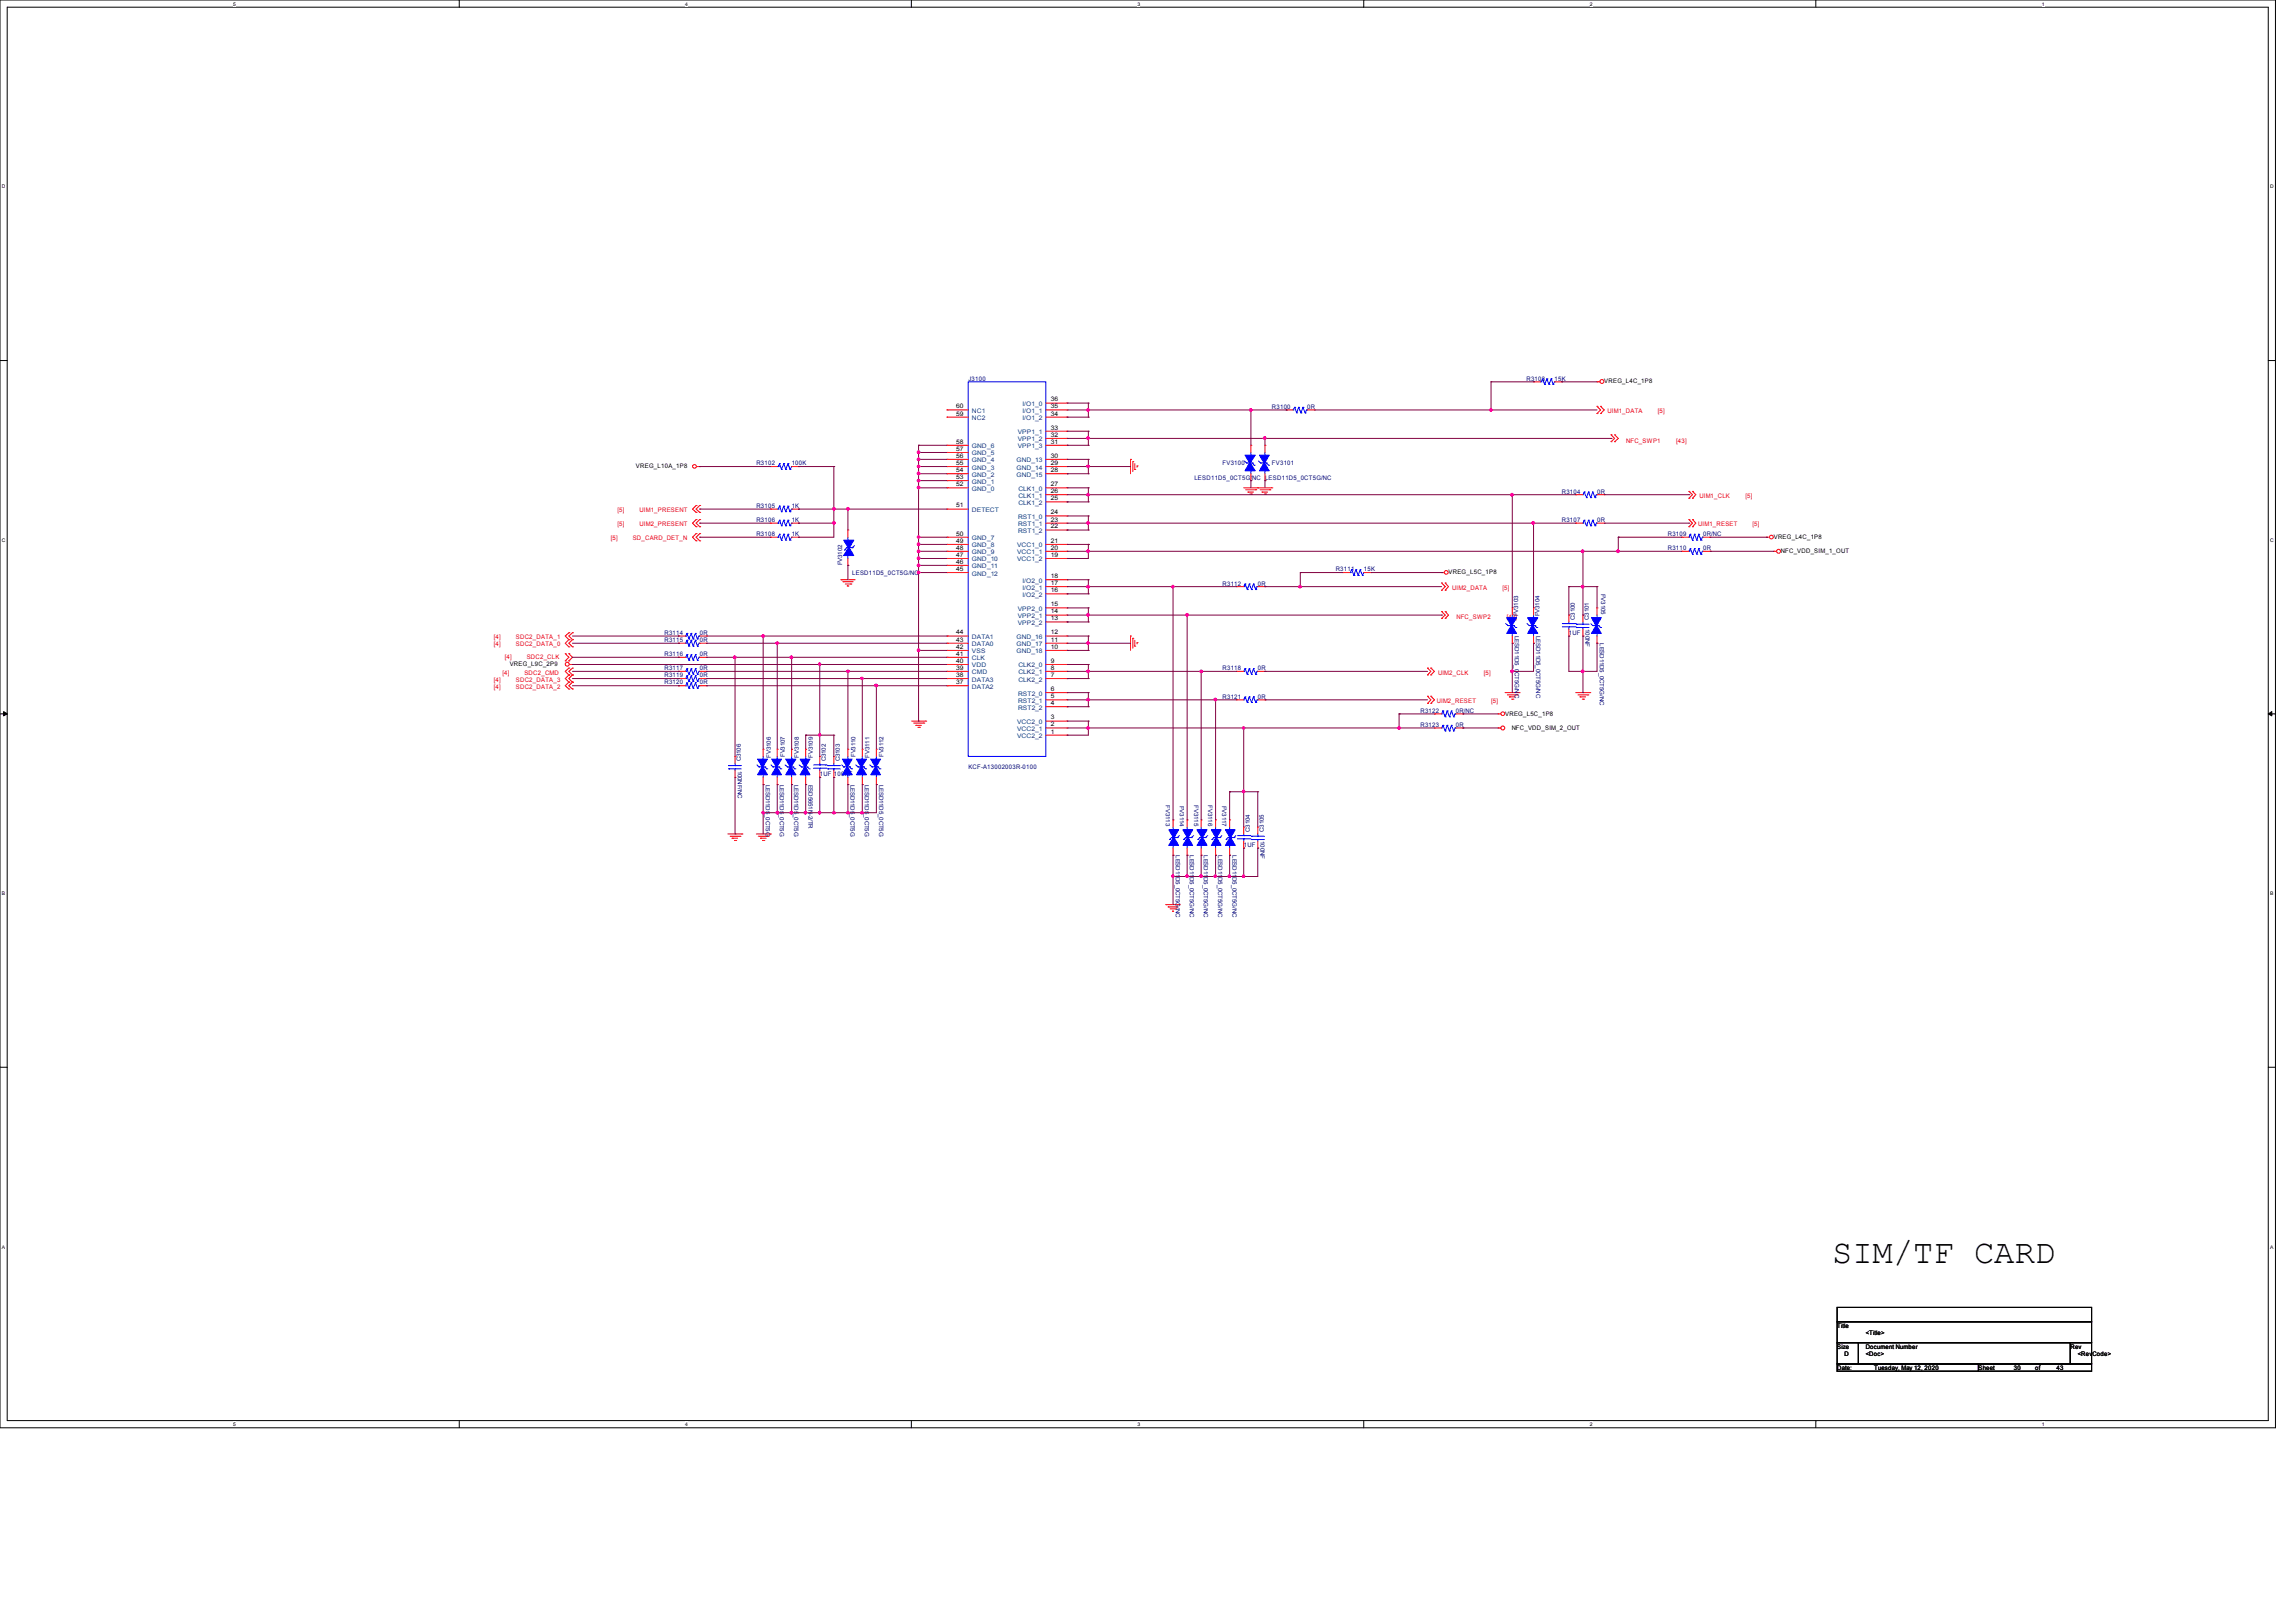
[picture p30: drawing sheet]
<svg xmlns="http://www.w3.org/2000/svg" width="297mm" height="210mm" viewBox="0 0 297 210" stroke-linecap="round" stroke-linejoin="round" font-family="sans-serif">
<defs><g id="words">
<text font-size="4.4" x="237.1" y="163.4">SIM/TF CARD</text>
<g font-size=".8">
<text x="123.8" y="52.8">60</text>
<text x="123.8" y="53.8">59</text>
<text x="136" y="51.9">36</text>
<text x="136" y="52.8">35</text>
<text x="136" y="53.8">34</text>
<text x="207.6" y="49.6">VREG_L4C_1P8</text>
<text x="123.8" y="59.2">56</text>
<text x="123.8" y="58.3">57</text>
<text x="123.8" y="57.4">58</text>
<text x="136" y="55.6">33</text>
<text x="136" y="56.5">32</text>
<text x="136" y="57.4">31</text>
<text x="136" y="59.2">30</text>
<text x="82.3" y="60.6">VREG_L10A_1P8</text>
<text x="123.8" y="62.9">52</text>
<text x="123.8" y="62">53</text>
<text x="123.8" y="61.1">54</text>
<text x="123.8" y="60.2">55</text>
<text x="123.8" y="65.7">51</text>
<text x="136" y="60.2">29</text>
<text x="136" y="61.1">28</text>
<text x="136" y="62.9">27</text>
<text x="136" y="63.8">26</text>
<text x="136" y="64.7">25</text>
<text x="123.8" y="69.3">50</text>
<text x="123.8" y="70.2">49</text>
<text x="123.8" y="71.1">48</text>
<text x="136" y="66.5">24</text>
<text x="136" y="67.5">23</text>
<text x="136" y="68.4">22</text>
<text x="136" y="70.2">21</text>
<text x="136" y="71.1">20</text>
<text x="229.5" y="69.7">VREG_L4C_1P8</text>
<text x="230.5" y="71.5">NFC_VDD_SIM_1_OUT</text>
<text x="123.8" y="72.1">47</text>
<text x="123.8" y="72.9">46</text>
<text x="123.8" y="73.9">45</text>
<text x="136" y="72.1">19</text>
<text x="136" y="74.8">18</text>
<text x="136" y="75.7">17</text>
<text x="136" y="76.6">16</text>
<text x="187.5" y="74.3">VREG_L5C_1P8</text>
<text x="123.8" y="82.1">44</text>
<text x="123.8" y="83">43</text>
<text x="123.8" y="83.9">42</text>
<text x="136" y="78.4">15</text>
<text x="136" y="79.4">14</text>
<text x="136" y="80.3">13</text>
<text x="136" y="82.1">12</text>
<text x="136" y="83">11</text>
<text x="136" y="83.9">10</text>
<text x="66" y="86.2">VREG_L9C_2P9</text>
<text x="123.8" y="84.8">41</text>
<text x="123.8" y="85.8">40</text>
<text x="123.8" y="86.7">39</text>
<text x="123.8" y="87.6">38</text>
<text x="123.8" y="88.5">37</text>
<text x="136" y="85.8">9</text>
<text x="136" y="86.7">8</text>
<text x="136" y="87.6">7</text>
<text x="136" y="89.4">6</text>
<text x="136" y="90.3">5</text>
<text x="136" y="91.2">4</text>
<text x="136" y="93.1">3</text>
<text x="136" y="94">2</text>
<text x="136" y="94.9">1</text>
<text x="194.8" y="92.6">VREG_L5C_1P8</text>
<text x="195.6" y="94.4">NFC_VDD_SIM_2_OUT</text>
<text x="237.8" y="171.8">Title</text>
<text x="241.4" y="172.7">&lt;Title&gt;</text>
<text x="237.8" y="174.5">Size</text>
<text x="237.8" y="177.2">Date:</text>
<text x="238.7" y="175.4">D</text>
<text x="241.4" y="174.5">Document Number</text>
<text x="241.4" y="175.4">&lt;Doc&gt;</text>
<text x="242.5" y="177.2">Tuesday, May 12, 2020</text>
<text x="256" y="177.2">Sheet</text>
<text x="260.6" y="177.2">30</text>
<text x="263.4" y="177.2">of</text>
<text x="266.1" y="177.2">43</text>
<text x="267.9" y="174.5">Rev</text>
<text x="268.9" y="175.4">&lt;RevCode&gt;</text>
</g>
<g font-size=".8" fill="#000080">
<text x="125.3" y="49.2">J3100</text>
<text x="164.6" y="52.9">R3100</text>
<text x="169.2" y="52.9">0R</text>
<text x="197.5" y="49.2">R3103</text>
<text x="201.2" y="49.2">15K</text>
<text x="97.9" y="60.2">R3102</text>
<text x="97.9" y="65.7">R3105</text>
<text x="102.5" y="60.2">100K</text>
<text x="102.5" y="65.7">1K</text>
<text x="154.6" y="62.1">LESD11D5_0CT5G/NC LESD11D5_0CT5G/NC</text>
<text x="158.2" y="60.2">FV3100</text>
<text x="164.6" y="60.2">FV3101</text>
<text x="202.1" y="63.9">R3104</text>
<text x="206.7" y="63.9">0R</text>
<text x="97.9" y="67.5">R3106</text>
<text x="97.9" y="69.3">R3108</text>
<text x="102.5" y="67.5">1K</text>
<text x="102.5" y="69.3">1K</text>
<text x="202.1" y="67.5">R3107</text>
<text x="206.7" y="67.5">0R</text>
<text x="215.8" y="69.3">R3109</text>
<text x="215.8" y="71.2">R3110</text>
<text x="220.4" y="69.3">0R/NC</text>
<text x="220.4" y="71.2">0R</text>
<text x="109" y="73.2" transform="rotate(-90 109 73.2)">FV3102</text>
<text x="110.3" y="74.4">LESD11D5_0CT5G/NC</text>
<text x="158.2" y="75.8">R3112</text>
<text x="162.8" y="75.8">0R</text>
<text x="172.9" y="73.9">R3111</text>
<text x="176.5" y="73.9">15K</text>
<text x="207.2" y="76.8" transform="rotate(90 207.2 76.8)">FV3105</text>
<text x="86" y="82.2">R3114</text>
<text x="86" y="83.1">R3115</text>
<text x="90.6" y="82.2">0R</text>
<text x="90.6" y="83.1">0R</text>
<text x="196.1" y="82.3" transform="rotate(90 196.1 82.3)">LESD11D5_0CT5G/NC</text>
<text x="196.5" y="79.8" transform="rotate(-90 196.5 79.8)">FV3103</text>
<text x="198.8" y="82.3" transform="rotate(90 198.8 82.3)">LESD11D5_0CT5G/NC</text>
<text x="199.2" y="79.8" transform="rotate(-90 199.2 79.8)">FV3104</text>
<text x="203" y="82.2">1UF</text>
<text x="203.8" y="80.2" transform="rotate(-90 203.8 80.2)">C3100</text>
<text x="205.2" y="81.4" transform="rotate(90 205.2 81.4)">100NF</text>
<text x="205.6" y="80.2" transform="rotate(-90 205.6 80.2)">C3101</text>
<text x="207" y="83.2" transform="rotate(90 207 83.2)">LESD11D5_0CT5G/NC</text>
<text x="86" y="86.7">R3117</text>
<text x="86" y="87.6">R3119</text>
<text x="86" y="88.6">R3120</text>
<text x="86" y="84.9">R3116</text>
<text x="90.6" y="86.7">0R</text>
<text x="90.6" y="87.6">0R</text>
<text x="90.6" y="88.6">0R</text>
<text x="90.6" y="84.9">0R</text>
<text x="158.2" y="86.7">R3118</text>
<text x="162.8" y="86.7">0R</text>
<text x="158.2" y="90.4">R3121</text>
<text x="162.8" y="90.4">0R</text>
<text x="183.8" y="94.1">R3123</text>
<text x="183.8" y="92.2">R3122</text>
<text x="188.4" y="94.1">0R</text>
<text x="188.4" y="92.2">0R/NC</text>
<text x="95.5" y="99.7" transform="rotate(90 95.5 99.7)">100NF/NC</text>
<text x="95.9" y="98.5" transform="rotate(-90 95.9 98.5)">C3106</text>
<text x="99.1" y="101.5" transform="rotate(90 99.1 101.5)">LESD11D5_0CT5G</text>
<text x="99.7" y="98" transform="rotate(-90 99.7 98)">FV3106</text>
<text x="100.9" y="101.5" transform="rotate(90 100.9 101.5)">LESD11D5_0CT5G</text>
<text x="101.6" y="98" transform="rotate(-90 101.6 98)">FV3107</text>
<text x="102.8" y="101.5" transform="rotate(90 102.8 101.5)">LESD11D5_0CT5G</text>
<text x="103.4" y="98" transform="rotate(-90 103.4 98)">FV3108</text>
<text x="104.6" y="101.5" transform="rotate(90 104.6 101.5)">ESD5651N-2/TR</text>
<text x="105.2" y="98" transform="rotate(-90 105.2 98)">FV3109</text>
<text x="106.1" y="100.5">1UF 100NF</text>
<text x="106.9" y="98.5" transform="rotate(-90 106.9 98.5)">C3102</text>
<text x="108.7" y="98.5" transform="rotate(-90 108.7 98.5)">C3103</text>
<text x="110.1" y="101.5" transform="rotate(90 110.1 101.5)">LESD11D5_0CT5G</text>
<text x="110.7" y="98" transform="rotate(-90 110.7 98)">FV3110</text>
<text x="111.9" y="101.5" transform="rotate(90 111.9 101.5)">LESD11D5_0CT5G</text>
<text x="112.5" y="98" transform="rotate(-90 112.5 98)">FV3111</text>
<text x="113.8" y="101.5" transform="rotate(90 113.8 101.5)">LESD11D5_0CT5G</text>
<text x="114.3" y="98" transform="rotate(-90 114.3 98)">FV3112</text>
<text x="125.3" y="99.5">KCF-A13002003R-0100</text>
<text x="150.9" y="104.2" transform="rotate(90 150.9 104.2)">FV3113</text>
<text x="152.7" y="104.3" transform="rotate(90 152.7 104.3)">FV3114</text>
<text x="154.5" y="104.2" transform="rotate(90 154.5 104.2)">FV3115</text>
<text x="156.3" y="104.2" transform="rotate(90 156.3 104.2)">FV3116</text>
<text x="158.2" y="104.3" transform="rotate(90 158.2 104.3)">FV3117</text>
<text x="161.7" y="107.7" transform="rotate(-90 161.7 107.7)">C3104</text>
<text x="163.5" y="107.7" transform="rotate(-90 163.5 107.7)">C3105</text>
<text x="152.2" y="110.7" transform="rotate(90 152.2 110.7)">LESD11D5_0CT5G/NC</text>
<text x="154" y="110.7" transform="rotate(90 154 110.7)">LESD11D5_0CT5G/NC</text>
<text x="155.8" y="110.7" transform="rotate(90 155.8 110.7)">LESD11D5_0CT5G/NC</text>
<text x="157.7" y="110.7" transform="rotate(90 157.7 110.7)">LESD11D5_0CT5G/NC</text>
<text x="159.5" y="110.7" transform="rotate(90 159.5 110.7)">LESD11D5_0CT5G/NC</text>
<text x="161" y="109.6">1UF</text>
<text x="163.1" y="108.8" transform="rotate(90 163.1 108.8)">100NF</text>
</g>
<g font-size=".8" fill="#004080">
<text x="125.8" y="53.4">NC1</text>
<text x="132.3" y="52.5">I/O1_0</text>
<text x="132.3" y="53.4">I/O1_1</text>
<text x="125.8" y="54.4">NC2</text>
<text x="125.8" y="59.8">GND_4</text>
<text x="125.8" y="58.9">GND_5</text>
<text x="125.8" y="58">GND_6</text>
<text x="131.5" y="59.8">GND_13</text>
<text x="131.7" y="56.2">VPP1_1</text>
<text x="131.7" y="57.1">VPP1_2</text>
<text x="131.7" y="58">VPP1_3</text>
<text x="132.3" y="54.4">I/O1_2</text>
<text x="125.8" y="63.5">GND_0</text>
<text x="125.8" y="62.6">GND_1</text>
<text x="125.8" y="61.7">GND_2</text>
<text x="125.8" y="60.7">GND_3</text>
<text x="131.5" y="60.7">GND_14</text>
<text x="131.5" y="61.7">GND_15</text>
<text x="131.8" y="63.5">CLK1_0</text>
<text x="131.8" y="64.4">CLK1_1</text>
<text x="131.8" y="65.3">CLK1_2</text>
<text x="125.8" y="66.3">DETECT</text>
<text x="125.8" y="69.9">GND_7</text>
<text x="125.8" y="70.8">GND_8</text>
<text x="125.8" y="71.7">GND_9</text>
<text x="131.6" y="70.8">VCC1_0</text>
<text x="131.6" y="71.7">VCC1_1</text>
<text x="131.8" y="67.1">RST1_0</text>
<text x="131.8" y="68.1">RST1_1</text>
<text x="131.8" y="69">RST1_2</text>
<text x="125.8" y="72.6">GND_10</text>
<text x="125.8" y="73.5">GND_11</text>
<text x="125.8" y="74.5">GND_12</text>
<text x="131.6" y="72.6">VCC1_2</text>
<text x="132.3" y="75.4">I/O2_0</text>
<text x="132.3" y="76.3">I/O2_1</text>
<text x="132.3" y="77.2">I/O2_2</text>
<text x="125.8" y="82.7">DATA1</text>
<text x="125.8" y="83.6">DATA0</text>
<text x="131.5" y="82.7">GND_16</text>
<text x="131.5" y="83.6">GND_17</text>
<text x="131.7" y="79">VPP2_0</text>
<text x="131.7" y="80">VPP2_1</text>
<text x="131.7" y="80.9">VPP2_2</text>
<text x="125.8" y="84.5">VSS</text>
<text x="125.8" y="85.4">CLK</text>
<text x="125.8" y="86.4">VDD</text>
<text x="125.8" y="87.2">CMD</text>
<text x="125.8" y="88.2">DATA3</text>
<text x="125.8" y="89.1">DATA2</text>
<text x="131.5" y="84.5">GND_18</text>
<text x="131.8" y="86.4">CLK2_0</text>
<text x="131.8" y="87.2">CLK2_1</text>
<text x="131.8" y="88.2">CLK2_2</text>
<text x="131.6" y="93.7">VCC2_0</text>
<text x="131.6" y="94.6">VCC2_1</text>
<text x="131.6" y="95.5">VCC2_2</text>
<text x="131.8" y="90">RST2_0</text>
<text x="131.8" y="90.9">RST2_1</text>
<text x="131.8" y="91.8">RST2_2</text>
</g>
<g font-size=".8" fill="#f00">
<text x="208" y="53.5">UIM1_DATA</text>
<text x="214.6" y="53.5">[5]</text>
<text x="210.5" y="57.3">NFC_SWP1</text>
<text x="216.9" y="57.3">[43]</text>
<text x="219.9" y="64.4">UIM1_CLK</text>
<text x="225.9" y="64.4">[5]</text>
<text x="79" y="69.9">[5]</text>
<text x="79.9" y="66.3">[5]</text>
<text x="79.9" y="68.1">[5]</text>
<text x="81.9" y="69.9">SD_CARD_DET_N</text>
<text x="82.8" y="66.3">UIM1_PRESENT</text>
<text x="82.8" y="68.1">UIM2_PRESENT</text>
<text x="219.8" y="68.1">UIM1_RESET</text>
<text x="226.8" y="68.1">[5]</text>
<text x="187.9" y="76.3">UIM2_DATA</text>
<text x="194.4" y="76.3">[5]</text>
<text x="63.9" y="82.7">[4]</text>
<text x="63.9" y="83.6">[4]</text>
<text x="66.8" y="82.7">SDC2_DATA_1</text>
<text x="66.8" y="83.6">SDC2_DATA_0</text>
<text x="188.5" y="80.1">NFC_SWP2</text>
<text x="195" y="80.1">[43]</text>
<text x="63.9" y="88.2">[4]</text>
<text x="63.9" y="89.1">[4]</text>
<text x="65" y="87.3">[4]</text>
<text x="65.3" y="85.3">[4]</text>
<text x="66.8" y="88.2">SDC2_DATA_3</text>
<text x="66.8" y="89.1">SDC2_DATA_2</text>
<text x="67.9" y="87.3">SDC2_CMD</text>
<text x="68.2" y="85.3">SDC2_CLK</text>
<text x="186.1" y="87.3">UIM2_CLK</text>
<text x="192" y="87.3">[5]</text>
<text x="185.9" y="90.9">UIM2_RESET</text>
<text x="193" y="90.9">[5]</text>
</g>
<g font-size=".6">
<text x="30.2" y=".7">5</text>
<text x="88.7" y=".7">4</text>
<text x="147.2" y=".7">3</text>
<text x="205.7" y=".7">2</text>
<text x="264.2" y=".7">1</text>
<text x=".3" y="24.4">D</text>
<text x="293.8" y="24.4">D</text>
<text x=".3" y="70.1">C</text>
<text x="293.8" y="70.1">C</text>
<text x=".3" y="115.8">B</text>
<text x="293.8" y="115.8">B</text>
<text x=".3" y="161.5">A</text>
<text x="293.8" y="161.5">A</text>
<text x="30.2" y="184.5">5</text>
<text x="88.7" y="184.5">4</text>
<text x="147.2" y="184.5">3</text>
<text x="205.7" y="184.5">2</text>
<text x="264.2" y="184.5">1</text>
</g>
</g></defs>
<path d="M0 0h294.5v184.7h-294.5zM.9 .9h292.6v182.9h-292.6z" fill="none" stroke="#000" stroke-width=".13"/>
<g fill="#fff">
<path d="M30.2 .1h.3v.7h-.3z"/>
<path d="M30.2 183.9h.3v.8h-.3z"/>
</g>
<path d="M59.4 0v.9M59.4 183.8v.9" fill="none" stroke="#000" stroke-width=".13"/>
<g fill="#fff">
<path d="M88.7 .1h.3v.7h-.3z"/>
<path d="M88.7 183.9h.3v.8h-.3z"/>
</g>
<path d="M117.9 0v.9M117.9 183.8v.9" fill="none" stroke="#000" stroke-width=".13"/>
<g fill="#fff">
<path d="M147.2 .1h.3v.7h-.3z"/>
<path d="M147.2 183.9h.3v.8h-.3z"/>
</g>
<path d="M176.5 0v.9M176.5 183.8v.9" fill="none" stroke="#000" stroke-width=".13"/>
<g fill="#fff">
<path d="M205.7 .1h.4v.7h-.4z"/>
<path d="M205.7 183.9h.4v.8h-.4z"/>
</g>
<path d="M235 0v.9M235 183.8v.9" fill="none" stroke="#000" stroke-width=".13"/>
<g fill="#fff">
<path d="M264.2 .1h.4v.7h-.4z"/>
<path d="M264.2 183.9h.4v.8h-.4z"/>
<path d="M.3 23.8h.4v.7h-.4z"/>
<path d="M293.8 23.8h.5v.7h-.5z"/>
<path d="M.3 69.5h.4v.7h-.4z"/>
<path d="M293.8 69.5h.5v.7h-.5z"/>
</g>
<path d="M0 46.7h.9M293.5 46.7h1" fill="none" stroke="#000" stroke-width=".13"/>
<g fill="#fff">
<path d="M.3 115.2h.4v.8h-.4z"/>
<path d="M293.8 115.2h.4v.8h-.4z"/>
</g>
<path d="M0 92.4h.9M293.5 92.4h1" fill="none" stroke="#000" stroke-width=".13"/>
<path d="M.5 92.1l.4 .3-.4 .2zM293.5 92.4l.5-.3v.5z" fill="#000" stroke="#000" stroke-width=".13"/>
<g fill="#fff">
<path d="M.3 161h.3v.7h-.3z"/>
<path d="M293.8 161h.4v.7h-.4z"/>
</g>
<path d="M0 138.1h.9M293.5 138.1h1M237.7 169.2h33v1.8h-33zM237.7 171h33v2.7h-33zM237.7 173.7h2.8v2.8h-2.8zM237.7 176.5h18.3v.9h-18.3zM240.5 173.7h27.4v2.8h-27.4zM256 176.5h14.7v.9h-14.7zM267.9 173.7h2.8v2.8h-2.8z" fill="none" stroke="#000" stroke-width=".13"/>
<g fill="none" stroke="#f00" stroke-width=".13">
<path d="M122.6 53h.1M122.6 54h.1M122.6 59.4h.1M122.6 58.5h.1M122.6 57.6h.1M122.6 53h2.7M122.6 54h2.7M122.6 59.4h2.7M122.6 58.5h2.7M122.6 57.6h2.7M135.3 53h2.8M135.3 54h2.8"/>
<path d="M135.3 59.4h2.8M135.3 57.6h2.8M135.3 52.2h2.8M135.3 55.8h2.8M135.3 56.7h2.8M138.1 52.2h.1M138.1 53h.1M138.1 54h.1M138.1 55.8h.1M138.1 56.7h.1M138.1 57.6h.1M138.1 59.4h.1"/>
<path d="M146.3 59.4h.1M146.3 59.4v1.9M146.6 59.7h.1M146.6 59.7v1.3M146.9 60v.7M161.9 57.6h.1M161.9 57.6v.9M163.7 57.6h.1M163.7 57.6v.9M166.5 53h.1M166.5 53h.8M169.2 53h.9"/>
<path d="M170.1 53h.1M198.5 49.4h.1M198.5 49.4h.8M201.2 49.4h.9M202.1 49.4h.1M206.7 49.4h.1M206.7 53.5h.1M206.7 52.6h.1M206.7 49.4h.4M206.7 52.6l.4 .4-.4 .5M207.1 53.5h.1M207.1 52.6h.1"/>
<path d="M207.1 52.6l.5 .4-.5 .5M208.5 56.3h.1M208.5 57.1h.1M208.5 56.3l.5 .4-.5 .4M209 56.3h.1M209 57.1h.1M209 56.3l.4 .4-.4 .4M90.1 66.3h.1M90.1 65.4h.1M90.1 68.2h.1M90.1 67.2h.1M90.1 70h.1"/>
<path d="M90.1 69h.1M90.1 69l-.5 .5 .5 .5M90.1 65.4l-.5 .5 .5 .4M90.1 67.2l-.5 .5 .5 .5M90.2 60.4h.4M90.6 60.4h.1M90.6 66.3h.1M90.6 65.4h.1M90.6 68.2h.1M90.6 67.2h.1M90.6 70h.1M90.6 69h.1"/>
<path d="M90.6 65.4l-.5 .5 .5 .4M90.6 67.2l-.5 .5 .5 .5M90.6 69l-.5 .5 .5 .5M99.7 67.7h.1M99.7 69.5h.1M99.7 60.4h.1M99.7 65.9h.1M99.7 69.5h.9M99.7 60.4h.9M99.7 67.7h.9M99.7 65.9h.9M102.4 69.5h.9"/>
<path d="M102.4 60.4h.9M102.4 67.7h.9M102.4 65.9h.9M103.3 67.7h.1M103.3 69.5h.1M103.3 60.4h.1M103.3 65.9h.1M108.8 75h.1M108.8 75h1.9M109.1 75.3h.1M109.1 75.3h1.3M109.4 75.6h.7"/>
<path d="M109.6 75.8h.1M109.6 75.8h.3M109.7 68.6h.1M109.7 73.2h.1M109.7 68.6v.9M109.7 72.3v.9M110.1 75.6h.1M122.6 63.1h.1M122.6 62.2h.1M122.6 61.3h.1M122.6 60.4h.1M122.6 65.9h.1"/>
<path d="M122.6 69.5h.1M122.6 70.4h.1M122.6 71.3h.1M122.6 72.3h.1M122.6 73.2h.1M122.6 74.1h.1M122.6 69.5h2.7M122.6 71.3h2.7M122.6 63.1h2.7M122.6 60.4h2.7M122.6 74.1h2.7M122.6 62.2h2.7"/>
<path d="M122.6 61.3h2.7M122.6 65.9h2.7M122.6 70.4h2.7M122.6 72.3h2.7M122.6 73.2h2.7M135.3 71.3h2.8M135.3 63.1h2.8M135.3 60.4h2.8M135.3 75h2.8M135.3 67.7h2.8M135.3 61.3h2.8M135.3 70.4h2.8"/>
<path d="M135.3 72.3h2.8M135.3 64h2.8M135.3 64.9h2.8M135.3 66.8h2.8M135.3 68.6h2.8M135.3 75.9h2.8M135.3 76.8h2.8M135.3 78.7h2.8M135.3 79.6h2.8M138.1 60.4h.1M138.1 61.3h.1M138.1 63.1h.1"/>
<path d="M138.1 64h.1M138.1 64.9h.1M138.1 66.8h.1M138.1 67.7h.1M138.1 68.6h.1M138.1 70.4h.1M138.1 71.3h.1M138.1 72.3h.1M138.1 75h.1M138.1 75.9h.1M138.1 76.8h.1M138.1 78.7h.1"/>
<path d="M138.1 79.6h.1M146.9 60.7h.1M147.2 60.3h.1M147.2 60.3v.2M160 75.9h.1M160 75.9h1M161 63.1h3.6M161.2 63.4h1.3M161.5 63.7h.1M161.5 63.7h.7M161.8 63.9h.2M161.9 62.2h.1"/>
<path d="M161.9 61.3v.9M162 63.9h.1M162.5 63.4h.1M162.8 63.1h.1M162.8 75.9h.9M163.1 63.4h1.2M163.3 63.7h.1M163.3 63.7h.7M163.6 63.9h.2M163.7 62.2h.1M163.7 75.9h.1M163.7 61.3v.9"/>
<path d="M163.8 63.9h.1M164.3 63.4h.1M164.6 63.1h.1M173.7 74.1h.1M173.7 74.1h1M176.5 74.1h.9M177.4 74.1h.1M186.6 74.1h.1M186.6 76.4h.1M186.6 75.4h.1M186.6 79.1h.1M186.6 74.1h.3"/>
<path d="M186.6 75.4l.4 .5-.4 .5M186.6 79.1l.4 .5-.4 .4M187 76.4h.1M187 75.4h.1M187 79.1h.1M187 75.4l.5 .5-.5 .5M187 79.1l.5 .5-.5 .4M195.7 78.7h.1M195.7 78.7v.9M198.5 78.7h.1M198.5 78.7v.9M203 79.6h.1"/>
<path d="M203 79.6v.9M203.9 64h.1M203.9 67.7h.1M203.9 67.7h1M203.9 64h1M204.9 79.6h.1M204.9 79.6v.9M206.7 78.7h.1M206.7 67.7h.9M206.7 64h.9M206.7 78.7v.9M207.6 64h.1"/>
<path d="M207.6 67.7h.1M217.6 69.5h.1M217.6 71.3h.1M217.6 69.5h1M217.6 71.3h1M218.6 64.5h.1M218.6 63.6h.1M218.6 68.2h.1M218.6 67.2h.1M218.6 63.6l.4 .4-.4 .5M218.6 67.2l.4 .5-.4 .5M219 64.5h.1"/>
<path d="M219 63.6h.1M219 68.2h.1M219 67.2h.1M219 63.6l.5 .4-.5 .5M219 67.2l.5 .5-.5 .5M220.4 69.5h.9M220.4 71.3h.9M221.3 69.5h.1M221.3 71.3h.1M228.6 69.5h.1M228.6 69.5h.4M229.5 71.3h.1"/>
<path d="M229.5 71.3h.4M73.2 85.5h.1M73.2 84.6h.1M73.2 84.6l.4 .4-.4 .5M73.6 82.8h.1M73.6 81.9h.1M73.6 83.7h.1M73.6 84.6h.1M73.6 85.5h.1M73.6 87.3h.1M73.6 86.4h.1M73.6 88.3h.1"/>
<path d="M73.6 89.2h.1M73.6 81.9l-.4 .4 .4 .5M73.6 82.8l-.4 .4 .4 .5M73.6 84.6l.5 .4-.5 .5M73.6 86.4l-.4 .5 .4 .4M73.6 87.3l-.4 .5 .4 .5M73.6 88.3l-.4 .4 .4 .5M73.7 86h.4M74.1 86h.1M74.1 82.8h.1M74.1 81.9h.1M74.1 83.7h.1"/>
<path d="M74.1 87.3h.1M74.1 86.4h.1M74.1 88.3h.1M74.1 89.2h.1M74.1 81.9l-.5 .4 .5 .5M74.1 82.8l-.5 .4 .5 .5M74.1 86.4l-.5 .5 .5 .4M74.1 87.3l-.5 .5 .5 .5M74.1 88.3l-.5 .4 .5 .5M87.8 86.9h.1M87.8 87.8h.1M87.8 88.7h.1"/>
<path d="M87.8 82.3h.1M87.8 83.2h.1M87.8 85h.1M87.8 86.9h.9M87.8 87.8h.9M87.8 88.7h.9M87.8 82.3h.9M87.8 83.2h.9M87.8 85h.9M90.6 86.9h.8M90.6 87.8h.8M90.6 88.7h.8"/>
<path d="M90.6 82.3h.8M90.6 83.2h.8M90.6 85h.8M91.4 86.9h.1M91.4 87.8h.1M91.4 88.7h.1M91.4 82.3h.1M91.4 83.2h.1M91.4 85h.1M95.1 97.9h.1M95.1 97.9v.9M95.1 99.7v.9"/>
<path d="M98.8 96.9h.1M98.8 96.9v1M100.6 96.9h.1M100.6 96.9v1M102.4 96.9h.1M102.4 96.9v1M104.3 96.9h.1M104.3 96.9v1M106.1 97.9h.1M106.1 97.9v.9M106.1 99.7v.9M107.9 97.9h.1"/>
<path d="M107.9 97.9v.9M107.9 99.7v.9M109.7 96.9h.1M109.7 96.9v1M111.6 96.9h.1M111.6 96.9v1M113.4 96.9h.1M113.4 96.9v1M118 93.3h1.8M118.2 93.6h1.3M118.5 93.9h.1M118.5 93.9h.8"/>
<path d="M118.8 94.1h.2M119 94.1h.1M119.5 93.6h.1M119.8 93.3h.1M122.6 82.3h.1M122.6 83.2h.1M122.6 84.2h.1M122.6 85h.1M122.6 86h.1M122.6 86.9h.1M122.6 87.8h.1M122.6 88.7h.1"/>
<path d="M122.6 86h2.7M122.6 86.9h2.7M122.6 87.8h2.7M122.6 88.7h2.7M122.6 82.3h2.7M122.6 83.2h2.7M122.6 84.2h2.7M122.6 85h2.7M135.3 86h2.8M135.3 94.2h2.8M135.3 89.6h2.8M135.3 93.3h2.8"/>
<path d="M135.3 86.9h2.8M135.3 87.8h2.8M135.3 90.6h2.8M135.3 82.3h2.8M135.3 83.2h2.8M135.3 84.2h2.8M135.3 80.5h2.8M135.3 91.4h2.8M135.3 95.1h2.8M138.1 80.5h.1M138.1 82.3h.1M138.1 83.2h.1"/>
<path d="M138.1 84.2h.1M138.1 86h.1M138.1 86.9h.1M138.1 87.8h.1M138.1 89.6h.1M138.1 90.6h.1M138.1 91.4h.1M138.1 93.3h.1M138.1 94.2h.1M138.1 95.1h.1M146.3 82.3h.1M146.3 82.3v1.9"/>
<path d="M146.6 82.6h.1M146.6 82.6v1.3M146.9 83.6h.1M146.9 82.8v.8M147.2 83.1h.1M147.2 83.1v.2M160 90.6h.1M160 86.9h.1M160 86.9h1M160 90.6h1M162.8 86.9h.9M162.8 90.6h.9"/>
<path d="M163.7 90.6h.1M163.7 86.9h.1M184.7 87.3h.1M184.7 86.4h.1M184.7 91h.1M184.7 90.1h.1M184.7 86.4l.5 .5-.5 .4M184.7 90.1l.5 .5-.5 .4M185.2 87.3h.1M185.2 86.4h.1M185.2 91h.1M185.2 90.1h.1"/>
<path d="M185.2 86.4l.4 .5-.4 .4M185.2 90.1l.4 .5-.4 .4M185.6 94.2h.1M185.6 92.4h.1M185.6 92.4h1M185.6 94.2h1M186.6 80h.1M187 80h.1M188.4 92.4h.9M188.4 94.2h.9M189.3 94.2h.1M189.3 92.4h.1"/>
<path d="M193.9 92.4h.1M193.9 94.2h.1M193.9 92.4h.3M193.9 94.2h.3M194.8 89.6h1.8M195.1 89.9h1.2M195.3 90.2h.1M195.3 90.2h.7M195.6 90.5h.2M195.7 83.2h.1M195.7 82.3v.9M195.8 90.5h.1"/>
<path d="M196.3 89.9h.1M196.6 89.6h.1M198.5 83.2h.1M198.5 82.3v.9M203 82.3h.1M203 81.4v.9M203.9 89.6h1.8M204.2 89.9h1.3M204.5 90.2h.1M204.5 90.2h.7M204.8 90.5h.1M204.9 82.3h.1"/>
<path d="M204.9 81.4v.9M204.9 90.5h.1M205.5 89.9h.1M205.7 89.6h.1M206.7 83.2h.1M206.7 82.3v.9M94.2 107.9h1.8M94.5 108.2h1.3M94.7 108.5h.1M94.7 108.5h.8M95 108.8h.2M95.1 100.6h.1"/>
<path d="M95.2 108.8h.1M95.8 108.2h.1M96 107.9h.1M97.9 107.9h1.8M98.1 108.2h1.3M98.4 108.5h.1M98.4 108.5h.7M98.7 108.8h.1M98.8 101.5h.1M98.8 100.6v.9M98.8 108.8h.1M99.4 108.2h.1"/>
<path d="M99.7 107.9h.1M100.6 101.5h.1M100.6 100.6v.9M102.4 101.5h.1M102.4 100.6v.9M104.3 101.5h.1M104.3 100.6v.9M106.1 100.6h.1M107.9 100.6h.1M109.7 101.5h.1M109.7 100.6v.9M111.6 101.5h.1"/>
<path d="M111.6 100.6v.9M113.4 101.5h.1M113.4 100.6v.9M150.9 117.1h.1M150.9 117.1h1.8M151.2 117.3h.1M151.2 117.3h1.2M151.4 117.6h.8M151.7 117.9h.1M151.7 117.9h.2M151.8 106.1h.1M151.8 110.7h.1"/>
<path d="M151.8 106.1v.9M151.8 109.7v1M152.2 117.6h.1M153.6 106.1h.1M153.6 110.7h.1M153.6 106.1v.9M153.6 109.7v1M155.4 106.1h.1M155.4 110.7h.1M155.4 106.1v.9M155.4 109.7v1M157.3 106.1h.1"/>
<path d="M157.3 110.7h.1M157.3 106.1v.9M157.3 109.7v1M159.1 106.1h.1M159.1 110.7h.1M159.1 106.1v.9M159.1 109.7v1M161 107h.1M161 109.7h.1M161 107v.9M161 108.8v.9M162.8 109.7h.1"/>
<path d="M162.8 107h.1M162.8 107v.9M162.8 108.8v.9"/>
<circle cx="207.3" cy="49.4" r=".25"/>
<circle cx="89.9" cy="60.4" r=".24"/>
<circle cx="187.2" cy="74.1" r=".24"/>
<circle cx="229.2" cy="69.5" r=".24"/>
<circle cx="230.2" cy="71.3" r=".25"/>
<circle cx="73.4" cy="85.9" r=".25"/>
<circle cx="194.5" cy="94.2" r=".25"/>
<circle cx="194.5" cy="92.4" r=".24"/>
</g>
<g fill="none" stroke="#00f" stroke-width=".13">
<path d="M100.9 60h.1M100.9 60l-.2 .4M100.9 60l.2 .7M101.4 60h.1M101.4 60l-.3 .7M101.4 60l.3 .7M102 60h.1M102 60l-.3 .7M102 60l.2 .7M125.3 49.4h10v48.5h-10zM161 59.6l.3 .3M161.3 59.9h.1"/>
<path d="M161.3 59.9h.8M161.9 59.4h.1M161.9 58.5v.9M162.1 59.9h.1M162.1 59.9l.2 .3M162.9 59.6l.3 .3M163.2 59.9h.1M163.2 59.9h.7M163.7 59.4h.1M163.7 58.5v.9M163.9 59.9h.1M163.9 59.9l.3 .3"/>
<path d="M167.3 53h.1M167.6 52.7h.1M167.6 52.7l.2 .7M167.6 52.7l-.3 .3M167.8 53.4h.1M168.1 52.7h.1M168.1 52.7l.3 .7M168.1 52.7l-.3 .7M168.4 53.4h.1M168.6 52.7h.1M168.6 52.7l.3 .7M168.6 52.7l-.2 .7"/>
<path d="M168.9 53.4h.1M169.1 53h.1M169.1 53l-.2 .4M199.3 49.4h.1M199.4 49.4h.1M199.6 49h.1M199.6 49l-.2 .4M199.6 49l.3 .7M199.9 49.7h.1M200.2 49h.1M200.2 49l-.3 .7M200.2 49l.2 .7"/>
<path d="M200.4 49.7h.1M200.7 49h.1M200.7 49l-.3 .7M200.7 49l.3 .7M201 49.7h.1M201.2 49.4h.1M201.2 49.4l-.2 .3M100.6 67.7h.1M100.6 69.5h.1M100.6 60.4h.1M100.6 65.9h.1M100.7 67.7h.1"/>
<path d="M100.7 69.5h.1M100.7 60.4h.1M100.7 65.9h.1M100.9 67.3h.1M100.9 69.1h.1M100.9 65.5h.1M100.9 67.3l-.2 .4M100.9 67.3l.2 .7M100.9 69.1l-.2 .4M100.9 69.1l.2 .8M100.9 65.5l-.2 .4M100.9 65.5l.2 .7"/>
<path d="M101.1 68h.1M101.1 69.9h.1M101.1 60.7h.1M101.1 66.2h.1M101.4 67.3h.1M101.4 69.1h.1M101.4 65.5h.1M101.4 67.3l-.3 .7M101.4 67.3l.3 .7M101.4 69.1l-.3 .8M101.4 69.1l.3 .8M101.4 65.5l-.3 .7"/>
<path d="M101.4 65.5l.3 .7M101.7 68h.1M101.7 69.9h.1M101.7 60.7h.1M101.7 66.2h.1M102 67.3h.1M102 69.1h.1M102 65.5h.1M102 67.3l-.3 .7M102 67.3l.2 .7M102 69.1l-.3 .8M102 69.1l.2 .8"/>
<path d="M102 65.5l-.3 .7M102 65.5l.2 .7M102.2 68h.1M102.2 69.9h.1M102.2 60.7h.1M102.2 66.2h.1M102.4 67.7h.1M102.4 69.5h.1M102.4 60.4h.1M102.4 65.9h.1M102.4 67.7l-.2 .3M102.4 69.5l-.2 .4"/>
<path d="M102.4 60.4l-.2 .3M102.4 65.9l-.2 .3M109.3 71.2h.1M109.6 70.9h.1M109.6 70.9l-.3 .3M109.6 70.9h.7M109.7 70.4h.1M109.7 71.3h.1M109.7 69.5v.9M109.7 71.3v1M110.3 70.9h.1M110.6 70.6l-.3 .3"/>
<path d="M161 75.9h.1M161.1 75.6h.1M161.1 75.6l.3 .7M161.1 75.6l-.1 .3M161.4 76.3h.1M161.7 75.6h.1M161.7 75.6l.3 .7M161.7 75.6l-.3 .7M161.9 60.4h.1M161.9 60.4v.9M162 76.3h.1M162.2 75.6h.1"/>
<path d="M162.2 75.6l.3 .7M162.2 75.6l-.2 .7M162.3 60.2h.1M162.5 76.3h.1M162.7 75.9h.1M162.7 75.9l-.2 .4M163.7 60.4h.1M163.7 60.4v.9M164.2 60.2h.1M174.7 74.1h.1M174.8 74.1h.1M174.9 73.7h.1"/>
<path d="M174.9 73.7l-.1 .4M174.9 73.7l.3 .8M175.2 74.5h.1M175.5 73.7h.1M175.5 73.7l-.3 .8M175.5 73.7l.3 .8M175.8 74.5h.1M176 73.7h.1M176 73.7l-.2 .8M176 73.7l.3 .8M176.3 74.5h.1M176.5 74.1h.1"/>
<path d="M176.5 74.1l-.2 .4M195.7 79.6v.9M198.5 79.6v.9M204.9 64h.1M204.9 67.7h.1M205 63.7h.1M205 67.3h.1M205 63.7l.3 .7M205 63.7l-.1 .3M205 67.3l.3 .7M205 67.3l-.1 .4M205.3 64.4h.1"/>
<path d="M205.3 68h.1M205.6 63.7h.1M205.6 67.3h.1M205.6 63.7l.3 .7M205.6 63.7l-.3 .7M205.6 67.3l.3 .7M205.6 67.3l-.3 .7M205.9 64.4h.1M205.9 68h.1M206.1 63.7h.1M206.1 67.3h.1M206.1 63.7l.3 .7"/>
<path d="M206.1 63.7l-.2 .7M206.1 67.3l.3 .7M206.1 67.3l-.2 .7M206.4 64.4h.1M206.4 68h.1M206.6 64h.1M206.6 67.7h.1M206.6 64l-.2 .4M206.6 67.7l-.2 .3M206.7 79.6v.9M218.6 69.5h.1M218.6 71.3h.1"/>
<path d="M218.7 69.1h.1M218.7 71h.1M218.7 69.1l.3 .8M218.7 69.1l-.1 .4M218.7 71l.3 .7M218.7 71l-.1 .3M219 69.9h.1M219 71.7h.1M219.3 69.1h.1M219.3 71h.1M219.3 69.1l.3 .8M219.3 69.1l-.3 .8"/>
<path d="M219.3 71l.3 .7M219.3 71l-.3 .7M219.6 69.9h.1M219.6 71.7h.1M219.8 69.1h.1M219.8 71h.1M219.8 69.1l.3 .8M219.8 69.1l-.2 .8M219.8 71l.3 .7M219.8 71l-.2 .7M220.1 69.9h.1M220.1 71.7h.1"/>
<path d="M220.3 69.5h.1M220.3 71.3h.1M220.3 69.5l-.2 .4M220.3 71.3l-.2 .4M88.7 86.9h.1M88.7 87.8h.1M88.7 88.7h.1M88.7 82.3h.1M88.7 83.2h.1M88.7 85h.1M88.9 86.5h.1M88.9 87.4h.1"/>
<path d="M88.9 88.3h.1M88.9 82h.1M88.9 82.8h.1M88.9 84.7h.1M88.9 86.5l.3 .7M88.9 86.5l-.2 .4M88.9 87.4l.3 .8M88.9 87.4l-.2 .4M88.9 88.3l.3 .8M88.9 88.3l-.2 .4M88.9 82l.3 .7M88.9 82l-.2 .3"/>
<path d="M88.9 82.8l.3 .8M88.9 82.8l-.2 .4M88.9 84.7l.3 .7M88.9 84.7l-.2 .3M89.2 87.2h.1M89.2 88.2h.1M89.2 89.1h.1M89.2 82.7h.1M89.2 83.6h.1M89.2 85.4h.1M89.5 86.5h.1M89.5 87.4h.1"/>
<path d="M89.5 88.3h.1M89.5 82h.1M89.5 82.8h.1M89.5 84.7h.1M89.5 86.5l.2 .7M89.5 86.5l-.3 .7M89.5 87.4l.2 .8M89.5 87.4l-.3 .8M89.5 88.3l.2 .8M89.5 88.3l-.3 .8M89.5 82l.2 .7M89.5 82l-.3 .7"/>
<path d="M89.5 82.8l.2 .8M89.5 82.8l-.3 .8M89.5 84.7l.2 .7M89.5 84.7l-.3 .7M89.7 87.2h.1M89.7 88.2h.1M89.7 89.1h.1M89.7 82.7h.1M89.7 83.6h.1M89.7 85.4h.1M90 86.5h.1M90 87.4h.1"/>
<path d="M90 88.3h.1M90 82h.1M90 82.8h.1M90 84.7h.1M90 86.5l.3 .7M90 86.5l-.3 .7M90 87.4l.3 .8M90 87.4l-.3 .8M90 88.3l.3 .8M90 88.3l-.3 .8M90 82l.3 .7M90 82l-.3 .7"/>
<path d="M90 82.8l.3 .8M90 82.8l-.3 .8M90 84.7l.3 .7M90 84.7l-.3 .7M90.3 87.2h.1M90.3 88.2h.1M90.3 89.1h.1M90.3 82.7h.1M90.3 83.6h.1M90.3 85.4h.1M90.5 86.9h.1M90.5 87.8h.1"/>
<path d="M90.5 88.7h.1M90.5 82.3h.1M90.5 83.2h.1M90.5 85h.1M90.5 86.9l-.2 .3M90.5 87.8l-.2 .4M90.5 88.7l-.2 .4M90.5 82.3l-.2 .4M90.5 83.2l-.2 .4M90.5 85l-.2 .4M94.3 99.1h.1M94.3 99.5h.1"/>
<path d="M94.3 99.1h1.6M94.3 99.5h1.6M95.1 99.5h.1M95.1 99.1h.1M95.1 98.8v.3M95.1 99.5v.2M98 99l.2 .2M98.2 99.2h.1M98.2 99.2h.8M98.8 98.8h.1M98.8 99.7h.1M98.8 97.9v.9"/>
<path d="M98.8 99.7v.9M99 99.2h.1M99 99.2l.2 .3M99.2 99.5h.1M99.8 99l.2 .2M100 99.2h.1M100 99.2h.8M100.6 98.8h.1M100.6 99.7h.1M100.6 97.9v.9M100.6 99.7v.9M100.8 99.2h.1"/>
<path d="M100.8 99.2l.2 .3M101 99.5h.1M101.6 99l.3 .2M101.9 99.2h.1M101.9 99.2h.7M102.4 98.8h.1M102.4 99.7h.1M102.4 97.9v.9M102.4 99.7v.9M102.6 99.2h.1M102.6 99.2l.3 .3M102.9 99.5h.1"/>
<path d="M103.4 99l.3 .2M103.7 99.2h.1M103.7 99.2h.7M104.3 98.8h.1M104.3 99.7h.1M104.3 97.9v.9M104.3 99.7v.9M104.4 99.2h.1M104.4 99.2l.3 .3M104.7 99.5h.1M105.3 99.4h1.6M105.3 99h1.6"/>
<path d="M106.1 99h.1M106.1 99.4h.1M106.1 98.8v.2M106.1 99.4v.3M106.9 99.4h.1M106.9 99h.1M107.1 99.1h.1M107.1 99.5h.1M107.1 99.1h1.7M107.1 99.5h1.7M107.9 99.5h.1M107.9 99.1h.1"/>
<path d="M107.9 98.8v.3M107.9 99.5v.2M108.9 99l.3 .2M109.2 99.2h.1M109.2 99.2h.7M109.7 98.8h.1M109.7 99.7h.1M109.7 97.9v.9M109.7 99.7v.9M109.9 99.2h.1M109.9 99.2l.3 .3M110.2 99.5h.1"/>
<path d="M110.7 99l.3 .2M111 99.2h.1M111 99.2h.8M111.6 98.8h.1M111.6 99.7h.1M111.6 97.9v.9M111.6 99.7v.9M111.8 99.2h.1M111.8 99.2l.2 .3M112 99.5h.1M112.6 99l.3 .2M112.9 99.2h.1"/>
<path d="M112.9 99.2h.7M113.4 98.8h.1M113.4 99.7h.1M113.4 97.9v.9M113.4 99.7v.9M113.6 99.2h.1M113.6 99.2l.3 .3M113.9 99.5h.1M161 90.6h.1M161 86.9h.1M161.1 90.2h.1M161.1 86.5h.1"/>
<path d="M161.1 90.2l.3 .7M161.1 90.2l-.1 .4M161.1 86.5l.3 .7M161.1 86.5l-.1 .4M161.4 90.9h.1M161.4 87.2h.1M161.7 90.2h.1M161.7 86.5h.1M161.7 90.2l.3 .7M161.7 90.2l-.3 .7M161.7 86.5l.3 .7M161.7 86.5l-.3 .7"/>
<path d="M162 90.9h.1M162 87.2h.1M162.2 90.2h.1M162.2 86.5h.1M162.2 90.2l.3 .7M162.2 90.2l-.2 .7M162.2 86.5l.3 .7M162.2 86.5l-.2 .7M162.5 90.9h.1M162.5 87.2h.1M162.7 90.6h.1M162.7 86.9h.1"/>
<path d="M162.7 90.6l-.2 .3M162.7 86.9l-.2 .3M186.6 94.2h.1M186.6 92.4h.1M186.7 93.9h.1M186.7 92h.1M186.7 93.9l.3 .7M186.7 93.9l-.1 .3M186.7 92l.3 .8M186.7 92l-.1 .4M187 94.6h.1M187 92.8h.1"/>
<path d="M187.3 93.9h.1M187.3 92h.1M187.3 93.9l.3 .7M187.3 93.9l-.3 .7M187.3 92l.3 .8M187.3 92l-.3 .8M187.6 94.6h.1M187.6 92.8h.1M187.8 93.9h.1M187.8 92h.1M187.8 93.9l.3 .7M187.8 93.9l-.2 .7"/>
<path d="M187.8 92l.3 .8M187.8 92l-.2 .8M188.1 94.6h.1M188.1 92.8h.1M188.3 94.2h.1M188.3 92.4h.1M188.3 94.2l-.2 .4M188.3 92.4l-.2 .4M194.9 80.7l.3 .2M195.2 80.9h.1M195.2 80.9h.7M195.7 80.5h.1"/>
<path d="M195.7 81.4h.1M195.7 81.4v.9M195.9 80.9h.1M195.9 80.9l.3 .3M196.2 81.2h.1M197.6 80.7l.3 .2M197.9 80.9h.1M197.9 80.9h.7M198.5 80.5h.1M198.5 81.4h.1M198.5 81.4v.9M198.6 80.9h.1"/>
<path d="M198.6 80.9l.3 .3M198.9 81.2h.1M202.2 81.1h1.6M202.2 80.7h1.6M203 80.7h.1M203 81.1h.1M203 80.5v.2M203 81.1v.3M203.8 81.1h.1M203.8 80.7h.1M204 80.8h.1M204 81.2h.1"/>
<path d="M204 80.8h1.7M204 81.2h1.7M204.9 81.2h.1M204.9 80.8h.1M204.9 80.5v.3M204.9 81.2v.2M205.9 80.7l.2 .2M206.1 80.9h.1M206.1 80.9h.7M206.7 80.5h.1M206.7 81.4h.1M206.7 81.4v.9"/>
<path d="M206.8 80.9h.1M206.8 80.9l.3 .3M207.1 81.2h.1M151.3 108.6h.1M151.6 108.4h.1M151.6 108.4h.8M151.6 108.4l-.3 .2M151.8 107.9h.1M151.8 108.8h.1M151.8 107v.9M151.8 108.8v.9M152.4 108.4h.1"/>
<path d="M152.6 108.1l-.2 .3M153.2 108.6h.1M153.5 108.4h.1M153.5 108.4l-.3 .2M153.5 108.4h.7M153.6 107.9h.1M153.6 108.8h.1M153.6 107v.9M153.6 108.8v.9M154.2 108.4h.1M154.5 108.1l-.3 .3M155 108.6h.1"/>
<path d="M155.3 108.4h.1M155.3 108.4h.7M155.3 108.4l-.3 .2M155.4 107.9h.1M155.4 108.8h.1M155.4 107v.9M155.4 108.8v.9M156 108.4h.1M156.3 108.1l-.3 .3M156.8 108.6h.1M157.1 108.4h.1M157.1 108.4h.8"/>
<path d="M157.1 108.4l-.3 .2M157.3 107.9h.1M157.3 108.8h.1M157.3 107v.9M157.3 108.8v.9M157.9 108.4h.1M158.1 108.1l-.2 .3M158.7 108.6h.1M158.9 108.4h.1M158.9 108.4h.8M158.9 108.4l-.2 .2M159.1 107.9h.1"/>
<path d="M159.1 108.8h.1M159.1 107v.9M159.1 108.8v.9M159.7 108.4h.1M159.9 108.1l-.2 .3M160.1 108.5h1.7M160.1 108.1h1.7M161 108.1h.1M161 108.5h.1M161 107.9v.2M161 108.5v.3M161.8 108.5h.1"/>
<path d="M161.8 108.1h.1M162 108.2h.1M162 108.6h.1M162 108.2h1.6M162 108.6h1.6M162.8 108.6h.1M162.8 108.2h.1M162.8 107.9v.3M162.8 108.6v.2"/>
</g>
<g fill="#00f" stroke="#00f" stroke-width=".13">
<path d="M103.5 98.2h1.3l-.6 1.1z"/>
<path d="M104.2 99.1l.6 1.1h-1.3z"/>
<path d="M99.9 98.2h1.2l-.6 1.1z"/>
<path d="M100.5 99.1l.6 1.1h-1.2z"/>
<path d="M161.1 58.9h1.3l-.6 1.1z"/>
<path d="M161.8 59.8l.6 1.1h-1.3z"/>
<path d="M153.1 107.4h1.2l-.6 1.1z"/>
<path d="M153.7 108.3l.6 1.1h-1.2z"/>
<path d="M158.6 107.4h1.3l-.7 1.1z"/>
<path d="M159.2 108.3l.7 1.1h-1.3z"/>
<path d="M109.2 69.9h1.3l-.6 1.1z"/>
<path d="M109.9 70.8l.6 1.1h-1.3z"/>
<path d="M112.7 98.2h1.3l-.7 1.1z"/>
<path d="M113.3 99.1l.7 1.1h-1.3z"/>
<path d="M109 98.2h1.3l-.7 1.1z"/>
<path d="M109.6 99.1l.7 1.1h-1.3z"/>
<path d="M206 79.9h1.2l-.6 1.1z"/>
<path d="M206.6 80.9l.6 1.1h-1.2z"/>
<path d="M156.8 107.4h1.2l-.6 1.1z"/>
<path d="M157.4 108.3l.6 1.1h-1.2z"/>
<path d="M101.7 98.2h1.3l-.7 1.1z"/>
<path d="M102.3 99.1l.7 1.1h-1.3z"/>
<path d="M98 98.2h1.3l-.6 1.1z"/>
<path d="M98.7 99.1l.6 1.1h-1.3z"/>
<path d="M197.7 79.9h1.3l-.7 1.1z"/>
<path d="M198.3 80.9l.7 1.1h-1.3z"/>
<path d="M163 58.9h1.3l-.7 1.1z"/>
<path d="M163.6 59.8l.7 1.1h-1.3z"/>
<path d="M110.8 98.2h1.3l-.6 1.1z"/>
<path d="M111.5 99.1l.6 1.1h-1.3z"/>
<path d="M195 79.9h1.3l-.7 1.1z"/>
<path d="M195.6 80.9l.7 1.1h-1.3z"/>
<path d="M154.9 107.4h1.3l-.6 1.1z"/>
<path d="M155.6 108.3l.6 1.1h-1.3z"/>
<path d="M151.3 107.4h1.2l-.6 1.1z"/>
<path d="M151.9 108.3l.6 1.1h-1.2z"/>
</g>
<g fill="none" stroke="#800040" stroke-width=".13">
<path d="M118.9 57.6h.1M118.9 58.5h.1M118.9 59.4h.1M118.9 57.6h3.7M118.9 59.4h3.7M118.9 57.6v35.7M118.9 58.5h3.7M138.1 54h.1M138.1 57.6h.1M138.1 53h28.4M138.1 52.2h2.7M138.1 54h2.7"/>
<path d="M138.1 55.8h2.7M138.1 57.6h2.7M138.1 56.7h70.4M138.1 59.4h2.7M140.8 52.2h.1M140.8 53h.1M140.8 54h.1M140.8 55.8h.1M140.8 56.7h.1M140.8 57.6h.1M140.8 59.4h.1M140.8 52.2v1.8"/>
<path d="M140.8 55.8v1.8M140.8 59.4v1.9M161.9 53h.1M161.9 53v4.6M163.7 56.7h.1M163.7 56.7v.9M166.5 53h.1M170.1 53h36.6M193 49.4h.1M193 53h.1M193 49.4h5.5M193 49.4v3.6"/>
<path d="M198.5 49.4h.1M202.1 49.4h.1M202.1 49.4h4.6M208.5 56.7h.1M90.6 60.4h.1M90.6 65.9h.1M90.6 67.7h.1M90.6 69.5h.1M90.6 67.7h9.1M90.6 60.4h9.1M90.6 69.5h9.1M90.6 65.9h9.1"/>
<path d="M103.3 60.4h.1M103.3 65.9h.1M103.3 67.7h.1M103.3 69.5h.1M103.3 67.7h4.6M103.3 60.4h4.6M103.3 65.9h19.3M107.9 60.4h.1M107.9 65.9h.1M107.9 67.7h.1M107.9 60.4v9.1h-4.6M109.7 65.9h.1"/>
<path d="M109.7 73.2h.1M109.7 65.9v2.7M109.7 73.2v1.8M118.9 60.4h.1M118.9 61.3h.1M118.9 62.2h.1M118.9 63.1h.1M118.9 69.5h.1M118.9 70.4h.1M118.9 71.3h.1M118.9 72.3h.1M118.9 73.2h.1"/>
<path d="M118.9 74.1h.1M118.9 71.3h3.7M118.9 61.3h3.7M118.9 60.4h3.7M118.9 63.1h3.7M118.9 70.4h3.7M118.9 72.3h3.7M118.9 69.5h3.7M118.9 74.1h3.7M118.9 62.2h3.7M118.9 73.2h3.7M138.1 61.3h.1"/>
<path d="M138.1 64.9h.1M138.1 68.6h.1M138.1 72.3h.1M138.1 76.8h.1M138.1 64h65.8M138.1 67.7h65.8M138.1 71.3h79.5M138.1 61.3h2.7M138.1 60.4h8.2M138.1 63.1h2.7M138.1 64.9h2.7M138.1 66.8h2.7"/>
<path d="M138.1 68.6h2.7M138.1 70.4h2.7M138.1 75h2.7M138.1 76.8h2.7M138.1 75.9h21.9M138.1 78.7h2.7M138.1 79.6h48.5M140.8 71.3h.1M140.8 60.4h.1M140.8 61.3h.1M140.8 63.1h.1M140.8 64h.1"/>
<path d="M140.8 64.9h.1M140.8 66.8h.1M140.8 67.7h.1M140.8 68.6h.1M140.8 70.4h.1M140.8 75h.1M140.8 75.9h.1M140.8 76.8h.1M140.8 78.7h.1M140.8 79.6h.1M140.8 63.1v1.8M140.8 66.8v1.8"/>
<path d="M140.8 70.4v1.9h-2.7M140.8 75v1.8M140.8 78.7v1.8M151.8 75.9h.1M151.8 75.9v30.2M153.6 79.6h.1M153.6 79.6v26.5M161.9 62.2h.1M161.9 62.2v.9M163.7 62.2h.1M163.7 75.9h.1M163.7 75.9h22.9"/>
<path d="M163.7 62.2v.9M168.3 74.1h.1M168.3 75.9h.1M168.3 74.1h5.4M168.3 74.1v1.8M177.4 74.1h9.2M186.6 79.6h.1M186.6 74.1h.1M195.7 64h.1M195.7 64v14.7M198.5 67.7h.1M198.5 67.7v11"/>
<path d="M203 75.9h.1M203 75.9h3.7M203 75.9v3.7M204.9 75.9h.1M204.9 79.6h.1M204.9 71.3h.1M204.9 71.3v8.3M206.7 75.9h.1M206.7 75.9v2.8M207.6 64h11M207.6 67.7h11M209.4 69.5h.1"/>
<path d="M209.4 71.3h.1M209.4 69.5h8.2M209.4 69.5v1.8M218.6 67.7h.1M218.6 64h.1M221.3 71.3h.1M221.3 71.3h8.2M221.3 69.5h7.3M228.6 69.5h.1M74.1 82.3h13.7M74.1 83.2h13.7M74.1 85h13.7"/>
<path d="M74.1 86h48.5M74.1 86.9h13.7M74.1 87.8h13.7M74.1 88.7h13.7M87.8 82.3h.1M87.8 83.2h.1M87.8 85h.1M87.8 86.9h.1M87.8 87.8h.1M87.8 88.7h.1M91.4 82.3h31.2M91.4 83.2h31.2"/>
<path d="M91.4 85h31.2M91.4 86.9h31.2M91.4 87.8h31.2M91.4 88.7h31.2M95.1 85h.1M95.1 85v12.9M98.8 82.3h.1M98.8 82.3v14.6M100.6 83.2h.1M100.6 83.2v13.7M102.4 85h.1M102.4 85v11.9"/>
<path d="M104.3 95.1h.1M104.3 95.1v1.8M104.3 95.1h3.6M106.1 86h.1M106.1 95.1h.1M106.1 86v11.9M107.9 95.1h.1M107.9 95.1v2.8M109.7 86.9h.1M109.7 86.9v10M111.6 87.8h.1M111.6 87.8v9.1"/>
<path d="M113.4 88.7h.1M113.4 88.7v8.2M118.9 84.2h.1M118.9 93.3h.1M118.9 84.2h3.7M138.1 80.5h.1M138.1 84.2h.1M138.1 87.8h.1M138.1 91.4h.1M138.1 95.1h.1M138.1 82.3h2.7M138.1 83.2h8.2"/>
<path d="M138.1 86h2.7M138.1 86.9h21.9M138.1 87.8h2.7M138.1 80.5h2.7M138.1 84.2h2.7M138.1 89.6h2.7M138.1 91.4h2.7M138.1 90.6h21.9M138.1 93.3h2.7M138.1 94.2h47.5M140.8 80.5h.1M140.8 82.3h.1"/>
<path d="M140.8 83.2h.1M140.8 84.2h.1M140.8 86h.1M140.8 86.9h.1M140.8 87.8h.1M140.8 89.6h.1M140.8 90.6h.1M140.8 91.4h.1M140.8 93.3h.1M140.8 94.2h.1M140.8 93.3v1.8h-2.7M140.8 82.3v1.9"/>
<path d="M140.8 86v1.8M140.8 89.6v1.8M155.4 86.9h.1M155.4 86.9v19.2M157.3 90.6h.1M157.3 90.6v15.5M161 94.2h.1M161 94.2v12.8M163.7 86.9h.1M163.7 90.6h.1M163.7 86.9h21M163.7 90.6h21"/>
<path d="M181.1 92.4h.1M181.1 94.2h.1M181.1 92.4h4.5M181.1 92.4v1.8M189.3 92.4h.1M189.3 94.2h.1M189.3 94.2h4.6M189.3 92.4h4.6M195.7 83.2h.1M195.7 86.9h.1M195.7 83.2v6.4M198.5 83.2h.1"/>
<path d="M198.5 83.2v3.7h-2.8M203 82.3h.1M203 82.3v4.6h3.7v-3.7M204.9 82.3h.1M204.9 86.9h.1M204.9 89.6h.1M204.9 82.3v7.3M206.7 83.2h.1M95.1 107.9h.1M95.1 100.6v7.3M98.8 101.5h.1M98.8 105.2h.1"/>
<path d="M98.8 101.5v6.4M100.6 101.5h.1M100.6 105.2h.1M100.6 101.5v3.7M102.4 101.5h.1M102.4 105.2h.1M102.4 101.5v3.7M104.3 101.5h.1M104.3 105.2h.1M104.3 101.5v3.7M106.1 105.2h.1M106.1 100.6h.1"/>
<path d="M106.1 100.6v4.6M107.9 100.6h.1M107.9 105.2h.1M107.9 100.6v4.6M109.7 101.5h.1M109.7 105.2h.1M109.7 101.5v3.7M111.6 101.5h.1M111.6 105.2h.1M111.6 101.5v3.7M113.4 101.5h.1M113.4 101.5v3.7h-14.6"/>
<path d="M151.8 110.7h.1M151.8 113.4h.1M151.8 110.7v6.4M153.6 110.7h.1M153.6 113.4h.1M153.6 110.7v2.7M155.4 110.7h.1M155.4 113.4h.1M155.4 110.7v2.7M157.3 110.7h.1M157.3 113.4h.1M157.3 110.7v2.7"/>
<path d="M159.1 102.4h.1M159.1 110.7h.1M159.1 113.4h.1M159.1 102.4h3.7M159.1 102.4v3.7M159.1 110.7v2.7M161 102.4h.1M161 109.7h.1M161 113.4h.1M161 109.7v3.7M162.8 102.4h.1M162.8 109.7h.1"/>
<path d="M162.8 102.4v4.6M162.8 109.7v3.7h-11"/>
</g>
<g fill="#f0f" stroke="#f0f" stroke-width=".13">
<path d="M100.5 83.1h.2v.2h-.2z" fill-rule="evenodd"/>
<path d="M111.4 87.7h.3v.2h-.3z" fill-rule="evenodd"/>
<path d="M140.7 60.2h.2v.2h-.2z" fill-rule="evenodd"/>
<path d="M140.7 83.1h.2v.2h-.2z" fill-rule="evenodd"/>
<path d="M118.8 60.2h.2v.2h-.2z" fill-rule="evenodd"/>
<path d="M118.8 69.4h.2v.2h-.2z" fill-rule="evenodd"/>
<path d="M118.8 74h.2v.2h-.2z" fill-rule="evenodd"/>
<path d="M100.5 83.1h.2v.2h-.2z" fill-rule="evenodd"/>
<path d="M111.4 87.7h.3v.2h-.3z" fill-rule="evenodd"/>
<path d="M140.7 60.2h.2v.2h-.2z" fill-rule="evenodd"/>
<path d="M140.7 83.1h.2v.2h-.2z" fill-rule="evenodd"/>
<path d="M118.8 60.2h.2v.2h-.2z" fill-rule="evenodd"/>
<path d="M118.8 69.4h.2v.2h-.2z" fill-rule="evenodd"/>
<path d="M118.8 74h.2v.2h-.2z" fill-rule="evenodd"/>
<circle cx="98.8" cy="82.3" r=".17"/>
<circle cx="102.4" cy="85" r=".17"/>
<circle cx="109.7" cy="86.9" r=".17"/>
<circle cx="113.4" cy="88.7" r=".17"/>
<circle cx="107.9" cy="105.2" r=".17"/>
<circle cx="98.8" cy="105.2" r=".17"/>
<circle cx="100.6" cy="105.2" r=".17"/>
<circle cx="102.4" cy="105.2" r=".17"/>
<circle cx="104.2" cy="105.2" r=".17"/>
<circle cx="111.5" cy="105.2" r=".17"/>
<circle cx="109.7" cy="105.2" r=".17"/>
<circle cx="106.1" cy="95.1" r=".16"/>
<circle cx="106.1" cy="85.9" r=".16"/>
<circle cx="140.8" cy="64" r=".17"/>
<circle cx="195.7" cy="64" r=".17"/>
<circle cx="140.8" cy="53" r=".17"/>
<circle cx="161.8" cy="53" r=".17"/>
<circle cx="140.8" cy="67.6" r=".17"/>
<circle cx="198.4" cy="67.6" r=".17"/>
<circle cx="140.8" cy="56.7" r=".17"/>
<circle cx="163.7" cy="56.7" r=".17"/>
<circle cx="209.4" cy="71.3" r=".17"/>
<circle cx="204.8" cy="75.9" r=".17"/>
<circle cx="107.9" cy="65.8" r=".17"/>
<circle cx="109.7" cy="65.8" r=".17"/>
<circle cx="107.9" cy="67.6" r=".17"/>
<circle cx="168.2" cy="75.9" r=".17"/>
<circle cx="140.8" cy="75.9" r=".17"/>
<circle cx="140.8" cy="79.5" r=".17"/>
<circle cx="140.8" cy="86.9" r=".17"/>
<circle cx="155.4" cy="86.9" r=".17"/>
<circle cx="140.8" cy="90.5" r=".17"/>
<circle cx="157.3" cy="90.5" r=".17"/>
<circle cx="181.1" cy="94.2" r=".17"/>
<circle cx="140.8" cy="94.2" r=".17"/>
<circle cx="160.9" cy="94.2" r=".16"/>
<circle cx="153.6" cy="79.5" r=".17"/>
<circle cx="160.9" cy="102.4" r=".16"/>
<circle cx="160.9" cy="113.4" r=".16"/>
<circle cx="159.1" cy="113.4" r=".17"/>
<circle cx="151.8" cy="113.4" r=".16"/>
<circle cx="157.3" cy="113.4" r=".17"/>
<circle cx="155.4" cy="113.4" r=".17"/>
<circle cx="153.6" cy="113.4" r=".17"/>
<circle cx="140.8" cy="71.3" r=".17"/>
<circle cx="204.8" cy="71.3" r=".17"/>
<circle cx="195.7" cy="86.9" r=".17"/>
<circle cx="118.9" cy="58.5" r=".17"/>
<circle cx="118.9" cy="59.4" r=".17"/>
<circle cx="118.9" cy="61.3" r=".17"/>
<circle cx="118.9" cy="62.2" r=".17"/>
<circle cx="118.9" cy="70.4" r=".17"/>
<circle cx="118.9" cy="71.3" r=".17"/>
<circle cx="118.9" cy="72.2" r=".17"/>
<circle cx="118.9" cy="73.2" r=".17"/>
<circle cx="118.9" cy="63.1" r=".17"/>
<circle cx="118.9" cy="84.1" r=".17"/>
<circle cx="106.1" cy="105.1" r=".16"/>
<circle cx="151.8" cy="75.9" r=".16"/>
<circle cx="192.9" cy="53" r=".16"/>
<circle cx="204.8" cy="86.9" r=".17"/>
<circle cx="95.1" cy="85" r=".17"/>
</g>
<use href="#words"/>
</svg>
